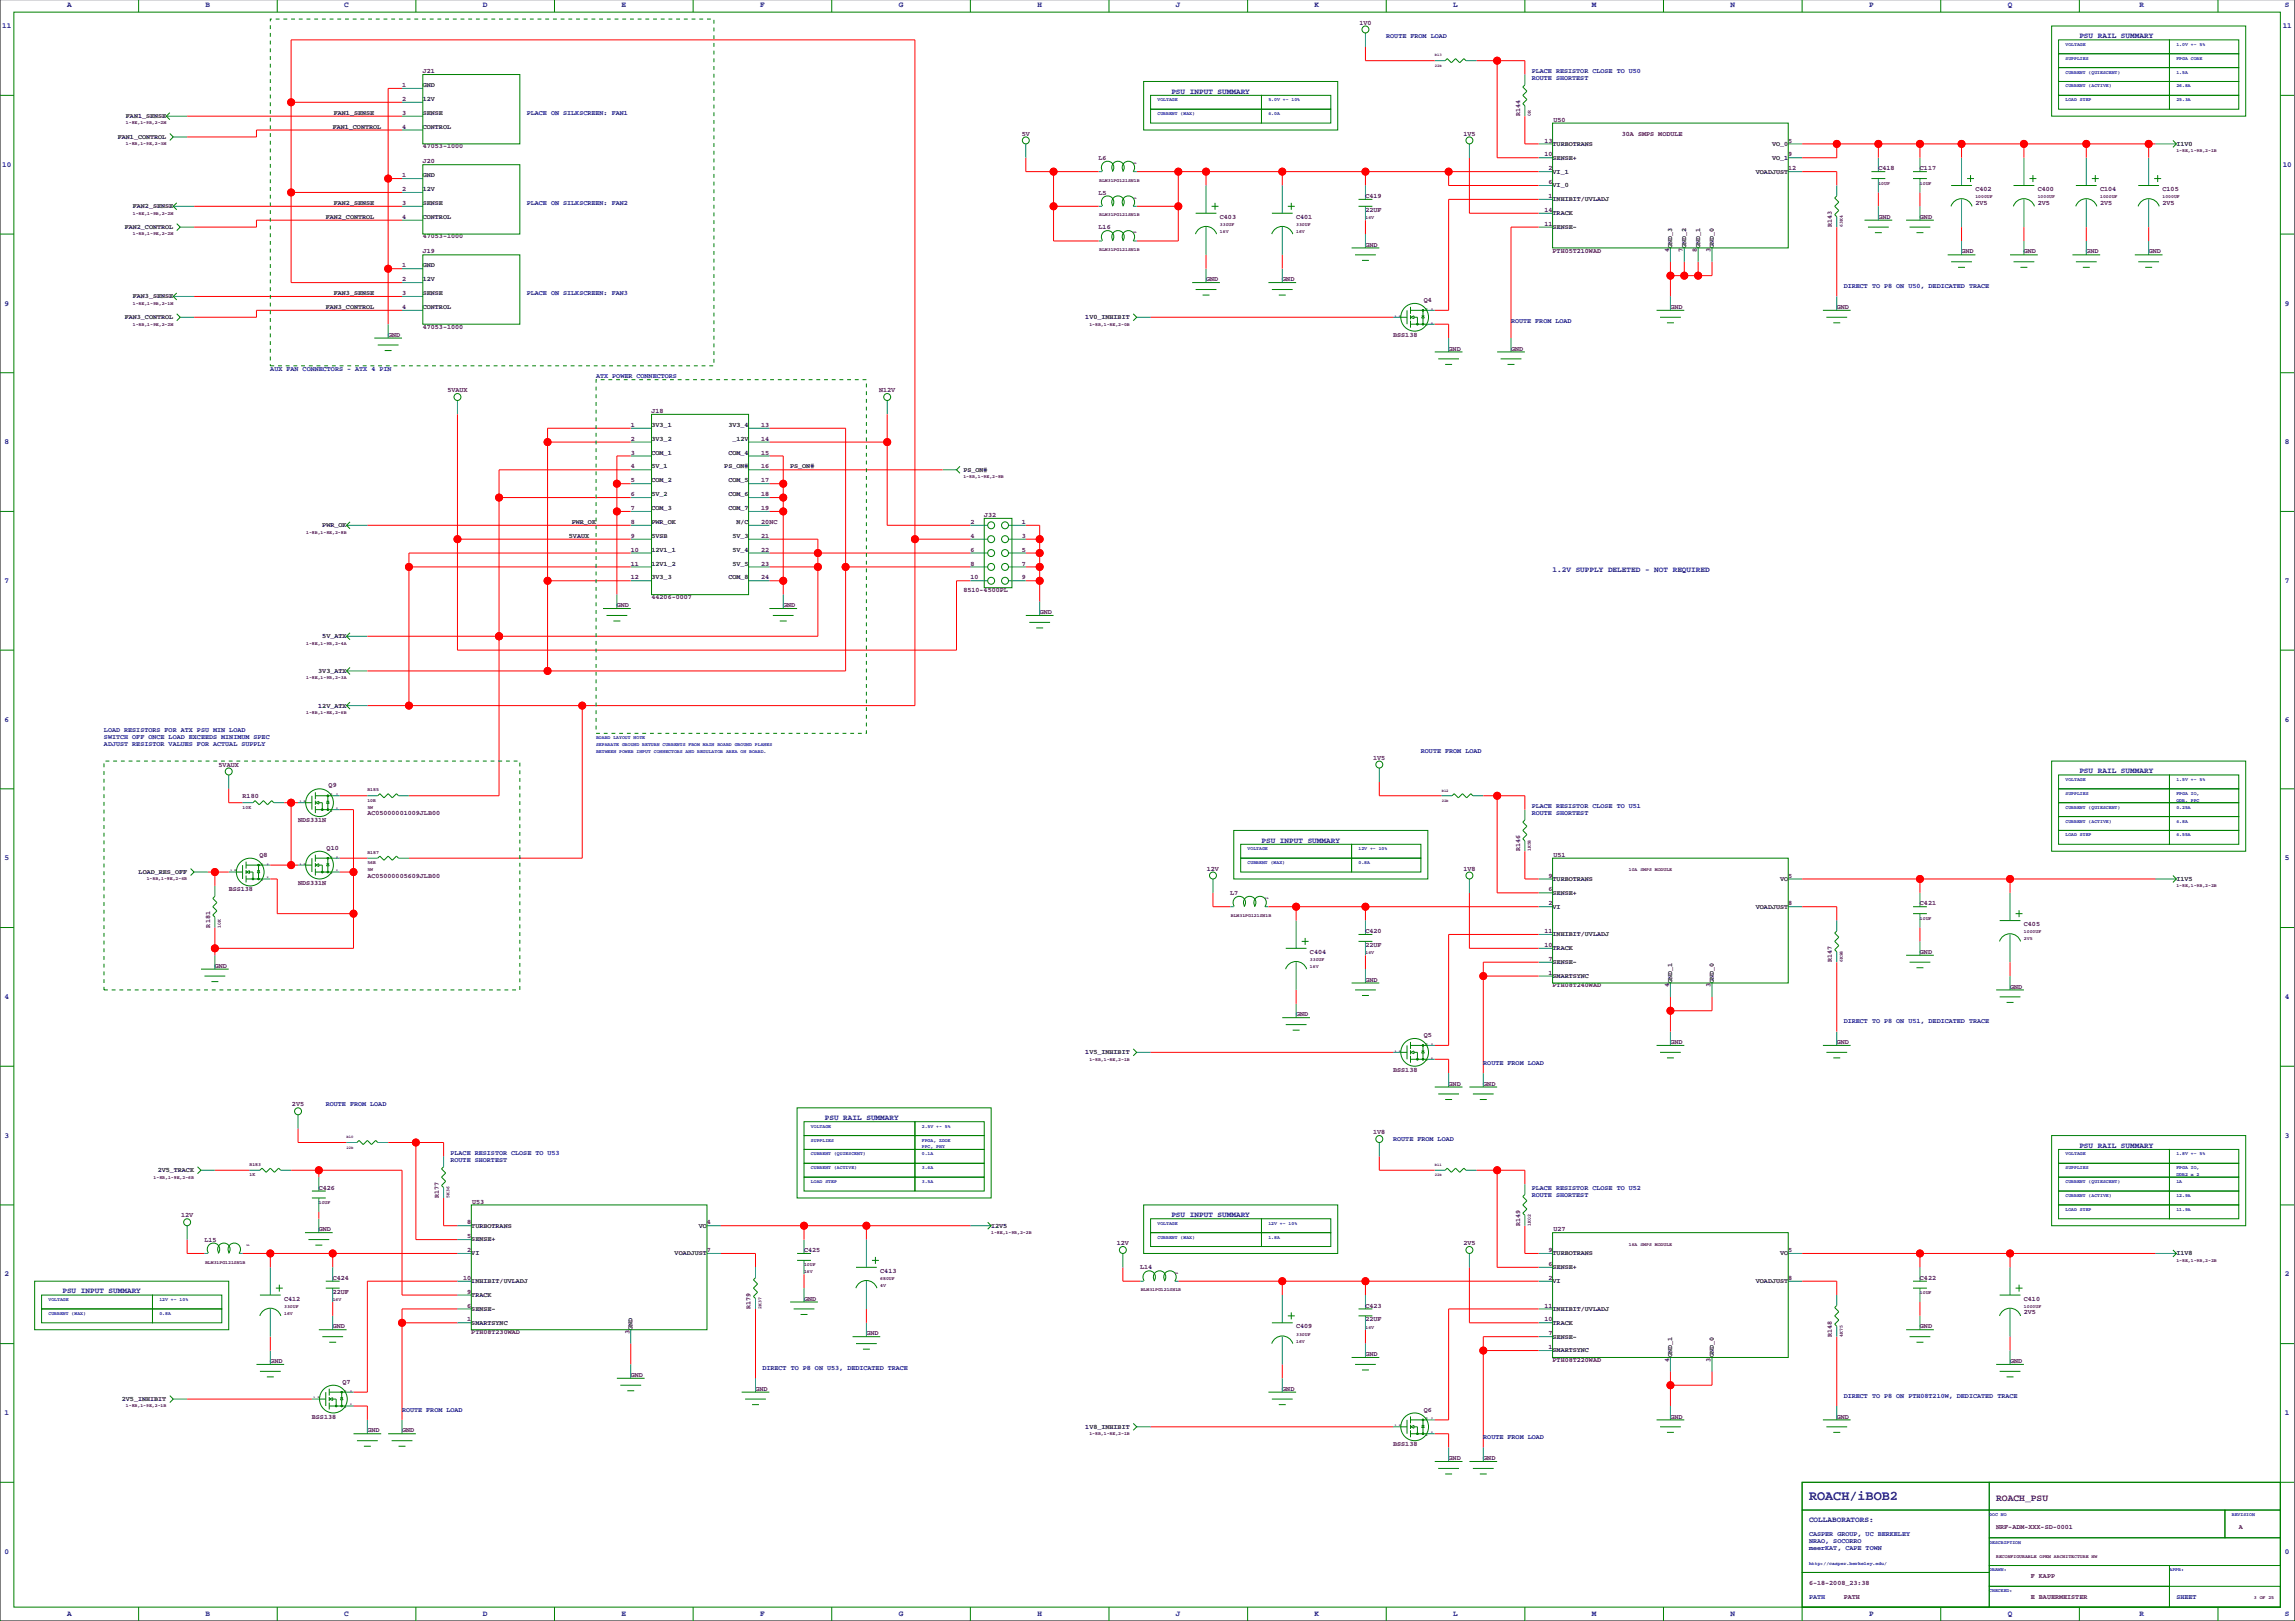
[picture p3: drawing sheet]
<svg xmlns="http://www.w3.org/2000/svg" width="841mm" height="594mm" viewBox="0 0 841 594" stroke-linecap="round" stroke-linejoin="round" font-family="sans-serif">
<defs><g id="words">
<text font-size="4.9" fill="#0000a0" x="662.9" y="549.5">ROACH/iBOB2</text>
<text font-size="3.5" fill="#400040" x="731.5" y="549.8">ROACH_PSU</text>
<g font-size="2.8" fill="#0000a0">
<text x="24.6" y="2.7">A</text>
<text x="75.4" y="2.7">B</text>
<text x="126.2" y="2.7">C</text>
<text x="177" y="2.7">D</text>
<text x="227.8" y="2.7">E</text>
<text x="278.6" y="2.7">F</text>
<text x="329.4" y="2.7">G</text>
<text x="380.2" y="2.7">H</text>
<text x="431" y="2.7">J</text>
<text x="481.8" y="2.7">K</text>
<text x="532.6" y="2.7">L</text>
<text x="583.4" y="2.7">M</text>
<text x="634.2" y="2.7">N</text>
<text x="685" y="2.7">P</text>
<text x="735.8" y="2.7">Q</text>
<text x="784" y="2.7">R</text>
<text x="837.4" y="2.7">S</text>
<text x=".8" y="10.3">11</text>
<text x="836.5" y="10.3">11</text>
<text x="762" y="14">PSU RAIL SUMMARY</text>
<text x="429.3" y="34.3">PSU INPUT SUMMARY</text>
<text x=".8" y="61.1">10</text>
<text x="836.5" y="61.1">10</text>
<text x="1.7" y="111.9">9</text>
<text x="837.4" y="111.9">9</text>
<text x="1.7" y="162.7">8</text>
<text x="837.4" y="162.7">8</text>
<text x="569" y="209.6">1.2V SUPPLY DELETED - NOT REQUIRED</text>
<text x="1.7" y="213.5">7</text>
<text x="837.4" y="213.5">7</text>
<text x="1.7" y="264.3">6</text>
<text x="837.4" y="264.3">6</text>
<text x="762" y="283.3">PSU RAIL SUMMARY</text>
<text x="462.3" y="308.7">PSU INPUT SUMMARY</text>
<text x="1.7" y="315.1">5</text>
<text x="837.4" y="315.1">5</text>
<text x="1.7" y="365.9">4</text>
<text x="837.4" y="365.9">4</text>
<text x="302.3" y="410.3">PSU RAIL SUMMARY</text>
<text x="1.7" y="416.7">3</text>
<text x="837.4" y="416.7">3</text>
<text x="762" y="420.4">PSU RAIL SUMMARY</text>
<text x="429.3" y="445.8">PSU INPUT SUMMARY</text>
<text x="1.7" y="467.5">2</text>
<text x="837.4" y="467.5">2</text>
<text x="22.9" y="473.8">PSU INPUT SUMMARY</text>
<text x="1.7" y="518.3">1</text>
<text x="837.4" y="518.3">1</text>
<text x="662.9" y="557.6">COLLABORATORS:</text>
<text x="1.7" y="569.1">0</text>
<text x="837.4" y="569.1">0</text>
<text x="24.6" y="592">A</text>
<text x="75.4" y="592">B</text>
<text x="126.2" y="592">C</text>
<text x="177" y="592">D</text>
<text x="227.8" y="592">E</text>
<text x="278.6" y="592">F</text>
<text x="329.4" y="592">G</text>
<text x="380.2" y="592">H</text>
<text x="431" y="592">J</text>
<text x="481.8" y="592">K</text>
<text x="532.6" y="592">L</text>
<text x="583.4" y="592">M</text>
<text x="634.2" y="592">N</text>
<text x="685" y="592">P</text>
<text x="735.8" y="592">Q</text>
<text x="784" y="592">R</text>
<text x="837.4" y="592">S</text>
</g>
<g font-size="2.5" fill="#400040">
<text x="498.2" y="9">1V0</text>
<text x="154.9" y="26.8">J21</text>
<text x="147.3" y="31.9">1</text>
<text x="147.3" y="37">2</text>
<text x="147.3" y="47.1">4</text>
<text x="147.3" y="42">3</text>
<text x="557" y="42.5" transform="rotate(-90 557 42.5)">R144</text>
<text x="569.3" y="44.6">U50</text>
<text x="374.4" y="49.7">5V</text>
<text x="536.3" y="49.7">1V5</text>
<text x="566" y="52.2">13</text>
<text x="594.4" y="49.7">30A SMPS MODULE</text>
<text x="655.3" y="52.2">5</text>
<text x="154.9" y="54.3">47053-1000</text>
<text x="154.9" y="59.8">J20</text>
<text x="402.6" y="58.6">L6</text>
<text x="566" y="57.3">10</text>
<text x="655.3" y="57.3">9</text>
<text x="147.3" y="64.9">1</text>
<text x="567.5" y="62.4">2</text>
<text x="655.3" y="62.4">12</text>
<text x="688.3" y="62.4">C418</text>
<text x="703.6" y="62.4">C117</text>
<text x="147.3" y="70">2</text>
<text x="402.6" y="71.3">L5</text>
<text x="567.5" y="67.4">6</text>
<text x="723.9" y="70">C402</text>
<text x="746.8" y="70">C400</text>
<text x="769.6" y="70">C104</text>
<text x="792.5" y="70">C105</text>
<text x="147.3" y="75.1">3</text>
<text x="500.4" y="77.6">22UF</text>
<text x="500.4" y="72.5">C419</text>
<text x="566" y="77.6">14</text>
<text x="567.5" y="72.5">1</text>
<text x="723.9" y="75.1">2V5</text>
<text x="746.8" y="75.1">2V5</text>
<text x="769.6" y="75.1">2V5</text>
<text x="792.5" y="75.1">2V5</text>
<text x="147.3" y="80.1">4</text>
<text x="402.6" y="84">L16</text>
<text x="447" y="80.1">C403</text>
<text x="475" y="80.1">C401</text>
<text x="566" y="82.7">11</text>
<text x="671.3" y="83.2" transform="rotate(-90 671.3 83.2)">R143</text>
<text x="688.3" y="80.1">GND</text>
<text x="703.6" y="80.1">GND</text>
<text x="154.9" y="87.3">47053-1000</text>
<text x="154.9" y="92.8">J19</text>
<text x="500.4" y="90.3">GND</text>
<text x="569" y="92.8">PTH05T210WAD</text>
<text x="611.6" y="92.3" transform="rotate(-90 611.6 92.3)">4</text>
<text x="616.7" y="92.3" transform="rotate(-90 616.7 92.3)">7</text>
<text x="621.8" y="92.3" transform="rotate(-90 621.8 92.3)">8</text>
<text x="626.9" y="92.3" transform="rotate(-90 626.9 92.3)">3</text>
<text x="718.8" y="92.8">GND</text>
<text x="741.7" y="92.8">GND</text>
<text x="764.5" y="92.8">GND</text>
<text x="787.4" y="92.8">GND</text>
<text x="147.3" y="97.9">1</text>
<text x="147.3" y="103">2</text>
<text x="442" y="103">GND</text>
<text x="469.9" y="103">GND</text>
<text x="147.3" y="113.2">4</text>
<text x="147.3" y="108.1">3</text>
<text x="521.8" y="110.6">Q4</text>
<text x="612.1" y="113.2">GND</text>
<text x="673.1" y="113.2">GND</text>
<text x="142.2" y="123.3">GND</text>
<text x="154.9" y="120.4">47053-1000</text>
<text x="510.5" y="123.3">BSS138</text>
<text x="530.9" y="128.4">GND</text>
<text x="553.7" y="128.4">GND</text>
<text x="163.9" y="143.6">5VAUX</text>
<text x="322.2" y="143.6">N12V</text>
<text x="238.8" y="151.3">J18</text>
<text x="231.1" y="156.3">1</text>
<text x="231.1" y="161.4">2</text>
<text x="279" y="156.3">13</text>
<text x="279" y="161.4">14</text>
<text x="231.1" y="166.5">3</text>
<text x="279" y="166.5">15</text>
<text x="231.1" y="171.6">4</text>
<text x="279" y="171.6">16</text>
<text x="231.1" y="176.7">5</text>
<text x="279" y="176.7">17</text>
<text x="231.1" y="181.7">6</text>
<text x="279" y="181.7">18</text>
<text x="231.1" y="186.8">7</text>
<text x="231.1" y="191.9">8</text>
<text x="279" y="186.8">19</text>
<text x="279" y="191.9">20NC</text>
<text x="355.6" y="191.9">2</text>
<text x="360.7" y="189.4">J32</text>
<text x="374.4" y="191.9">1</text>
<text x="231.1" y="197">9</text>
<text x="279" y="197">21</text>
<text x="355.6" y="197">4</text>
<text x="374.4" y="197">3</text>
<text x="231.1" y="202.1">10</text>
<text x="279" y="202.1">22</text>
<text x="355.6" y="202.1">6</text>
<text x="374.4" y="202.1">5</text>
<text x="231.1" y="207.1">11</text>
<text x="279" y="207.1">23</text>
<text x="355.6" y="207.1">8</text>
<text x="374.4" y="207.1">7</text>
<text x="231.1" y="212.2">12</text>
<text x="279" y="212.2">24</text>
<text x="355.6" y="212.2">10</text>
<text x="374.4" y="212.2">9</text>
<text x="238.8" y="219.4">44206-0007</text>
<text x="353.1" y="216.9">8510-4500PL</text>
<text x="226.1" y="222.4">GND</text>
<text x="287" y="222.4">GND</text>
<text x="381" y="224.9">GND</text>
<text x="80.1" y="280.8">5VAUX</text>
<text x="503.2" y="278.3">1V5</text>
<text x="88.9" y="292.2">R180</text>
<text x="120.4" y="288.4">Q9</text>
<text x="134.6" y="298.6">AC05000001009JLB00</text>
<text x="109.2" y="301.1">NDS331N</text>
<text x="119.7" y="311.3">Q10</text>
<text x="557" y="311.8" transform="rotate(-90 557 311.8)">R146</text>
<text x="95" y="313.8">Q8</text>
<text x="569.3" y="313.8">U51</text>
<text x="109.2" y="324">NDS331N</text>
<text x="134.6" y="321.4">AC05000005609JLB00</text>
<text x="442.3" y="318.9">12V</text>
<text x="536.3" y="318.9">1V8</text>
<text x="567.5" y="321.4">9</text>
<text x="655.3" y="321.4">5</text>
<text x="83.8" y="326.5">BSS138</text>
<text x="450.8" y="327.8">L7</text>
<text x="567.5" y="326.5">6</text>
<text x="567.5" y="331.6">2</text>
<text x="655.3" y="331.6">8</text>
<text x="703.6" y="331.6">C421</text>
<text x="77" y="339.7" transform="rotate(-90 77 339.7)">R181</text>
<text x="500.4" y="341.8">C420</text>
<text x="566" y="341.8">11</text>
<text x="741.7" y="339.2">C405</text>
<text x="500.4" y="346.8">22UF</text>
<text x="566" y="346.8">10</text>
<text x="480.1" y="349.4">C404</text>
<text x="567.5" y="351.9">7</text>
<text x="671.3" y="352.4" transform="rotate(-90 671.3 352.4)">R147</text>
<text x="703.6" y="349.4">GND</text>
<text x="78.7" y="354.5">GND</text>
<text x="500.4" y="359.5">GND</text>
<text x="567.5" y="357">1</text>
<text x="569" y="361.7">PTH08T240WAD</text>
<text x="611.6" y="361.5" transform="rotate(-90 611.6 361.5)">4</text>
<text x="626.9" y="361.5" transform="rotate(-90 626.9 361.5)">3</text>
<text x="736.6" y="362.1">GND</text>
<text x="475" y="372.2">GND</text>
<text x="521.8" y="379.9">Q5</text>
<text x="612.1" y="382.4">GND</text>
<text x="673.1" y="382.4">GND</text>
<text x="510.5" y="392.6">BSS138</text>
<text x="530.9" y="397.6">GND</text>
<text x="543.6" y="397.6">GND</text>
<text x="107" y="405.3">2V5</text>
<text x="503.2" y="415.4">1V8</text>
<text x="116.8" y="435.7">C426</text>
<text x="160.8" y="438.8" transform="rotate(-90 160.8 438.8)">R177</text>
<text x="173" y="440.8">U53</text>
<text x="66.4" y="445.9">12V</text>
<text x="171.2" y="448.4">8</text>
<text x="259.1" y="448.4">4</text>
<text x="557" y="448.9" transform="rotate(-90 557 448.9)">R149</text>
<text x="74.9" y="454.8">L15</text>
<text x="116.8" y="451">GND</text>
<text x="171.2" y="453.5">5</text>
<text x="569.3" y="451">U27</text>
<text x="171.2" y="458.6">2</text>
<text x="259.1" y="458.6">7</text>
<text x="294.6" y="458.6">C425</text>
<text x="409.3" y="456.1">12V</text>
<text x="536.3" y="456.1">2V5</text>
<text x="567.5" y="458.6">9</text>
<text x="655.3" y="458.6">5</text>
<text x="322.6" y="466.2">C413</text>
<text x="417.8" y="465">L14</text>
<text x="567.5" y="463.7">6</text>
<text x="121.9" y="468.8">C424</text>
<text x="121.9" y="473.8">22UF</text>
<text x="169.8" y="468.8">10</text>
<text x="171.2" y="473.8">9</text>
<text x="567.5" y="468.8">2</text>
<text x="655.3" y="468.8">8</text>
<text x="703.6" y="468.8">C422</text>
<text x="104.1" y="476.4">C412</text>
<text x="171.2" y="478.9">6</text>
<text x="275.1" y="479.4" transform="rotate(-90 275.1 479.4)">R179</text>
<text x="294.6" y="476.4">GND</text>
<text x="500.4" y="478.9">C423</text>
<text x="566" y="478.9">11</text>
<text x="741.7" y="476.4">C410</text>
<text x="171.2" y="484">1</text>
<text x="500.4" y="484">22UF</text>
<text x="566" y="484">10</text>
<text x="741.7" y="481.5">2V5</text>
<text x="121.9" y="486.5">GND</text>
<text x="172.7" y="488.7">PTH08T230WAD</text>
<text x="230.6" y="488.5" transform="rotate(-90 230.6 488.5)">3</text>
<text x="317.5" y="489.1">GND</text>
<text x="475" y="486.5">C409</text>
<text x="567.5" y="489.1">7</text>
<text x="671.3" y="489.6" transform="rotate(-90 671.3 489.6)">R148</text>
<text x="703.6" y="486.5">GND</text>
<text x="500.4" y="496.7">GND</text>
<text x="567.5" y="494.2">1</text>
<text x="99.1" y="499.2">GND</text>
<text x="569" y="498.8">PTH08T220WAD</text>
<text x="611.6" y="498.7" transform="rotate(-90 611.6 498.7)">4</text>
<text x="626.9" y="498.7" transform="rotate(-90 626.9 498.7)">3</text>
<text x="736.6" y="499.2">GND</text>
<text x="125.5" y="506.9">Q7</text>
<text x="231.1" y="504.3">GND</text>
<text x="276.9" y="509.4">GND</text>
<text x="469.9" y="509.4">GND</text>
<text x="114.3" y="519.6">BSS138</text>
<text x="521.8" y="517">Q6</text>
<text x="612.1" y="519.6">GND</text>
<text x="673.1" y="519.6">GND</text>
<text x="134.6" y="524.6">GND</text>
<text x="147.3" y="524.6">GND</text>
<text x="510.5" y="529.7">BSS138</text>
<text x="530.9" y="534.8">GND</text>
<text x="543.6" y="534.8">GND</text>
<text x="731.5" y="560.2">NRF-ADM-XXX-SD-0001</text>
<text x="820.4" y="560.2">A</text>
<text x="662.9" y="580.5">6-18-2008_23:38</text>
<text x="744.2" y="578">F KAPP</text>
<text x="675.6" y="585.6">PATH</text>
<text x="744.2" y="585.6">E BAUERMEISTER</text>
</g>
<g font-size="2.5" fill="#0000a0">
<text x="508" y="14.1">ROUTE FROM LOAD</text>
<text x="561.3" y="29.3">ROUTE SHORTEST</text>
<text x="561.3" y="26.8">PLACE RESISTOR CLOSE TO U50</text>
<text x="193" y="42">PLACE ON SILKSCREEN: FAN1</text>
<text x="193" y="75.1">PLACE ON SILKSCREEN: FAN2</text>
<text x="675.6" y="105.5">DIRECT TO P8 ON U50, DEDICATED TRACE</text>
<text x="193" y="108.1">PLACE ON SILKSCREEN: FAN3</text>
<text x="553.7" y="118.2">ROUTE FROM LOAD</text>
<text x="99.1" y="136">AUX FAN CONNECTORS - ATX 4 PIN</text>
<text x="218.4" y="138.6">ATX POWER CONNECTORS</text>
<text x="38.1" y="268.1">LOAD RESISTORS FOR ATX PSU MIN LOAD</text>
<text x="38.1" y="270.6">SWITCH OFF ONCE LOAD EXCEEDS MINIMUM SPEC</text>
<text x="38.1" y="273.2">ADJUST RESISTOR VALUES FOR ACTUAL SUPPLY</text>
<text x="520.7" y="275.7">ROUTE FROM LOAD</text>
<text x="561.3" y="298.6">ROUTE SHORTEST</text>
<text x="561.3" y="296">PLACE RESISTOR CLOSE TO U51</text>
<text x="675.6" y="374.8">DIRECT TO P8 ON U51, DEDICATED TRACE</text>
<text x="543.6" y="390">ROUTE FROM LOAD</text>
<text x="119.4" y="405.3">ROUTE FROM LOAD</text>
<text x="510.5" y="418">ROUTE FROM LOAD</text>
<text x="165.1" y="425.6">ROUTE SHORTEST</text>
<text x="165.1" y="423">PLACE RESISTOR CLOSE TO U53</text>
<text x="561.3" y="435.7">PLACE RESISTOR CLOSE TO U52</text>
<text x="561.3" y="438.3">ROUTE SHORTEST</text>
<text x="279.4" y="501.8">DIRECT TO P8 ON U53, DEDICATED TRACE</text>
<text x="675.6" y="511.9">DIRECT TO P8 ON PTH08T210W, DEDICATED TRACE</text>
<text x="147.3" y="517">ROUTE FROM LOAD</text>
<text x="543.6" y="527.2">ROUTE FROM LOAD</text>
<text x="662.9" y="562.7">CASPER GROUP, UC BERKELEY</text>
<text x="662.9" y="565.3">NRAO, SOCORRO</text>
<text x="662.9" y="567.8">meerKAT, CAPE TOWN</text>
<text x="662.9" y="585.6">PATH</text>
<text x="797.6" y="585.6">SHEET</text>
</g>
<g font-size="2.5">
<text x="154.9" y="31.9">GND</text>
<text x="154.9" y="37">12V</text>
<text x="46.1" y="43.2">FAN1_SENSE</text>
<text x="121.9" y="47.1">FAN1_CONTROL</text>
<text x="122.3" y="42">FAN1_SENSE</text>
<text x="154.9" y="47.1">CONTROL</text>
<text x="154.9" y="42">SENSE</text>
<text x="43.2" y="50.9">FAN1_CONTROL</text>
<text x="569" y="53.4">TURBOTRANS</text>
<text x="649.4" y="53.4">VO_0</text>
<text x="797.6" y="53.4">I1V0</text>
<text x="569" y="58.5">SENSE+</text>
<text x="649.4" y="58.5">VO_1</text>
<text x="154.9" y="64.9">GND</text>
<text x="569" y="63.6">VI_1</text>
<text x="643.5" y="63.6">VOADJUST</text>
<text x="154.9" y="70">12V</text>
<text x="569" y="68.6">VI_0</text>
<text x="48.7" y="76.3">FAN2_SENSE</text>
<text x="122.3" y="75.1">FAN2_SENSE</text>
<text x="154.9" y="75.1">SENSE</text>
<text x="569" y="73.7">INHIBIT/UVLADJ</text>
<text x="45.7" y="83.9">FAN2_CONTROL</text>
<text x="119.4" y="80.1">FAN2_CONTROL</text>
<text x="154.9" y="80.1">CONTROL</text>
<text x="569" y="83.9">SENSE-</text>
<text x="569" y="78.8">TRACK</text>
<text x="612.8" y="90.8" transform="rotate(-90 612.8 90.8)">GND_3</text>
<text x="617.9" y="90.8" transform="rotate(-90 617.9 90.8)">GND_2</text>
<text x="623" y="90.8" transform="rotate(-90 623 90.8)">GND_1</text>
<text x="628.1" y="90.8" transform="rotate(-90 628.1 90.8)">GND_0</text>
<text x="154.9" y="97.9">GND</text>
<text x="154.9" y="103">12V</text>
<text x="48.7" y="109.3">FAN3_SENSE</text>
<text x="119.4" y="113.2">FAN3_CONTROL</text>
<text x="122.3" y="108.1">FAN3_SENSE</text>
<text x="154.9" y="113.2">CONTROL</text>
<text x="154.9" y="108.1">SENSE</text>
<text x="45.7" y="116.9">FAN3_CONTROL</text>
<text x="397.7" y="116.9">1V0_INHIBIT</text>
<text x="238.8" y="156.3">3V3_1</text>
<text x="238.8" y="161.4">3V3_2</text>
<text x="266.9" y="156.3">3V3_4</text>
<text x="268.4" y="161.4">_12V</text>
<text x="238.8" y="166.5">COM_1</text>
<text x="266.9" y="166.5">COM_4</text>
<text x="238.8" y="171.6">5V_1</text>
<text x="265.4" y="171.6">PS_ON#</text>
<text x="289.6" y="171.6">PS_ON#</text>
<text x="353.1" y="172.8">PS_ON#</text>
<text x="238.8" y="176.7">COM_2</text>
<text x="266.9" y="176.7">COM_5</text>
<text x="238.8" y="181.7">5V_2</text>
<text x="266.9" y="181.7">COM_6</text>
<text x="209.5" y="191.9">PWR_OK</text>
<text x="238.8" y="186.8">COM_3</text>
<text x="238.8" y="191.9">PWR_OK</text>
<text x="266.9" y="186.8">COM_7</text>
<text x="269.9" y="191.9">N/C</text>
<text x="118.1" y="193.1">PWR_OK</text>
<text x="208.5" y="197">5VAUX</text>
<text x="238.8" y="197">5VSB</text>
<text x="268.4" y="197">5V_3</text>
<text x="238.8" y="202.1">12V1_1</text>
<text x="268.4" y="202.1">5V_4</text>
<text x="238.8" y="207.1">12V1_2</text>
<text x="268.4" y="207.1">5V_5</text>
<text x="238.8" y="212.2">3V3_3</text>
<text x="266.9" y="212.2">COM_8</text>
<text x="118.1" y="233.7">5V_ATX</text>
<text x="116.6" y="246.4">3V3_ATX</text>
<text x="116.6" y="259.1">12V_ATX</text>
<text x="50.8" y="320.1">LOAD_RES_OFF</text>
<text x="569" y="322.6">TURBOTRANS</text>
<text x="652.4" y="322.6">VO</text>
<text x="797.6" y="322.6">I1V5</text>
<text x="569" y="327.7">SENSE+</text>
<text x="569" y="332.8">VI</text>
<text x="643.5" y="332.8">VOADJUST</text>
<text x="569" y="343">INHIBIT/UVLADJ</text>
<text x="569" y="348">TRACK</text>
<text x="569" y="353.1">SENSE-</text>
<text x="569" y="358.2">SMARTSYNC</text>
<text x="612.8" y="360" transform="rotate(-90 612.8 360)">GND_1</text>
<text x="628.1" y="360" transform="rotate(-90 628.1 360)">GND_0</text>
<text x="397.7" y="386.1">1V5_INHIBIT</text>
<text x="57.8" y="429.3">2V5_TRACK</text>
<text x="172.7" y="449.6">TURBOTRANS</text>
<text x="256.1" y="449.6">VO</text>
<text x="363.2" y="449.6">I2V5</text>
<text x="172.7" y="454.7">SENSE+</text>
<text x="172.7" y="459.8">VI</text>
<text x="247.2" y="459.8">VOADJUST</text>
<text x="569" y="459.8">TURBOTRANS</text>
<text x="652.4" y="459.8">VO</text>
<text x="797.6" y="459.8">I1V8</text>
<text x="569" y="464.9">SENSE+</text>
<text x="172.7" y="470">INHIBIT/UVLADJ</text>
<text x="569" y="470">VI</text>
<text x="643.5" y="470">VOADJUST</text>
<text x="172.7" y="475">TRACK</text>
<text x="172.7" y="485.2">SMARTSYNC</text>
<text x="172.7" y="480.1">SENSE-</text>
<text x="569" y="485.2">TRACK</text>
<text x="569" y="480.1">INHIBIT/UVLADJ</text>
<text x="231.8" y="487" transform="rotate(-90 231.8 487)">GND</text>
<text x="569" y="490.3">SENSE-</text>
<text x="569" y="495.4">SMARTSYNC</text>
<text x="612.8" y="497.2" transform="rotate(-90 612.8 497.2)">GND_1</text>
<text x="628.1" y="497.2" transform="rotate(-90 628.1 497.2)">GND_0</text>
<text x="44.7" y="513.1">2V5_INHIBIT</text>
<text x="397.7" y="523.3">1V8_INHIBIT</text>
</g>
<g font-size="1.8" fill="#0000a0">
<text x="756.9" y="16.8">VOLTAGE</text>
<text x="797.6" y="16.8">1.0V +- 5%</text>
<text x="756.9" y="21.9">SUPPLIES</text>
<text x="797.6" y="21.9">FPGA CORE</text>
<text x="756.9" y="26.9">CURRENT (QUIESCENT)</text>
<text x="797.6" y="26.9">1.5A</text>
<text x="756.9" y="32">CURRENT (ACTIVE)</text>
<text x="797.6" y="32">26.8A</text>
<text x="424.2" y="37.1">VOLTAGE</text>
<text x="464.8" y="37.1">5.0V +- 10%</text>
<text x="756.9" y="37.1">LOAD STEP</text>
<text x="797.6" y="37.1">25.3A</text>
<text x="424.2" y="42.2">CURRENT (MAX)</text>
<text x="464.8" y="42.2">6.0A</text>
<text x="218.4" y="270.8">BOARD LAYOUT NOTE</text>
<text x="218.4" y="273.3">SEPARATE GROUND RETURN CURRENTS FROM MAIN BOARD GROUND PLANES</text>
<text x="218.4" y="275.9">BETWEEN POWER INPUT CONNECTORS AND REGULATOR AREA ON BOARD.</text>
<text x="756.9" y="286">VOLTAGE</text>
<text x="797.6" y="286">1.5V +- 5%</text>
<text x="756.9" y="291.1">SUPPLIES</text>
<text x="797.6" y="291.1">FPGA IO,</text>
<text x="797.6" y="293.6">QDR, PPC</text>
<text x="756.9" y="296.2">CURRENT (QUIESCENT)</text>
<text x="797.6" y="296.2">0.25A</text>
<text x="756.9" y="301.3">CURRENT (ACTIVE)</text>
<text x="797.6" y="301.3">6.8A</text>
<text x="457.2" y="311.4">VOLTAGE</text>
<text x="497.8" y="311.4">12V +- 10%</text>
<text x="756.9" y="306.3">LOAD STEP</text>
<text x="797.6" y="306.3">6.55A</text>
<text x="457.2" y="316.5">CURRENT (MAX)</text>
<text x="497.8" y="316.5">0.8A</text>
<text x="297.2" y="413">VOLTAGE</text>
<text x="337.8" y="413">2.5V +- 5%</text>
<text x="297.2" y="418.1">SUPPLIES</text>
<text x="337.8" y="418.1">FPGA, ZDOK</text>
<text x="297.2" y="423.2">CURRENT (QUIESCENT)</text>
<text x="337.8" y="420.6">PPC, PHY</text>
<text x="337.8" y="423.2">0.1A</text>
<text x="756.9" y="423.2">VOLTAGE</text>
<text x="797.6" y="423.2">1.8V +- 5%</text>
<text x="297.2" y="428.3">CURRENT (ACTIVE)</text>
<text x="337.8" y="428.3">3.6A</text>
<text x="756.9" y="428.3">SUPPLIES</text>
<text x="797.6" y="428.3">FPGA IO,</text>
<text x="797.6" y="430.8">DDR2 x 2</text>
<text x="297.2" y="433.3">LOAD STEP</text>
<text x="337.8" y="433.3">3.5A</text>
<text x="756.9" y="433.3">CURRENT (QUIESCENT)</text>
<text x="797.6" y="433.3">1A</text>
<text x="756.9" y="443.5">LOAD STEP</text>
<text x="756.9" y="438.4">CURRENT (ACTIVE)</text>
<text x="797.6" y="438.4">12.9A</text>
<text x="797.6" y="443.5">11.9A</text>
<text x="424.2" y="448.6">VOLTAGE</text>
<text x="464.8" y="448.6">12V +- 10%</text>
<text x="424.2" y="453.7">CURRENT (MAX)</text>
<text x="464.8" y="453.7">1.8A</text>
<text x="17.8" y="476.5">VOLTAGE</text>
<text x="58.4" y="476.5">12V +- 10%</text>
<text x="17.8" y="481.6">CURRENT (MAX)</text>
<text x="58.4" y="481.6">0.8A</text>
<text x="729" y="555.3">DOC NO</text>
<text x="817.9" y="555.3">REVISION</text>
<text x="729" y="565.4">DESCRIPTION</text>
<text x="662.9" y="573">http://casper.berkeley.edu/</text>
<text x="729" y="575.6">DRAWN:</text>
<text x="795" y="575.6">APPR:</text>
<text x="729" y="583.2">CHECKED:</text>
</g>
<g font-size="1.8" fill="#400040">
<text x="46.1" y="45.6">1-8E,1-9B,2-2M</text>
<text x="561" y="42.5" transform="rotate(-90 561 42.5)">0R</text>
<text x="46.1" y="53.2">1-8B,1-9E,2-3M</text>
<text x="797.6" y="55.7">1-8E,1-9B,2-1B</text>
<text x="402.8" y="66.6">BLM31PG121SN1B</text>
<text x="688.3" y="67.6">10UF</text>
<text x="703.6" y="67.6">10UF</text>
<text x="723.9" y="72.7">1000UF</text>
<text x="746.8" y="72.7">1000UF</text>
<text x="769.6" y="72.7">1000UF</text>
<text x="792.5" y="72.7">1000UF</text>
<text x="48.7" y="78.6">1-8E,1-9B,2-2M</text>
<text x="402.8" y="79.3">BLM31PG121SN1B</text>
<text x="447" y="82.8">330UF</text>
<text x="475" y="82.8">330UF</text>
<text x="500.4" y="80.3">16V</text>
<text x="675.3" y="83.2" transform="rotate(-90 675.3 83.2)">63K4</text>
<text x="48.7" y="86.2">1-8B,1-9E,2-2M</text>
<text x="447" y="85.4">16V</text>
<text x="475" y="85.4">16V</text>
<text x="402.8" y="92">BLM31PG121SN1B</text>
<text x="48.7" y="111.6">1-8E,1-9B,2-1M</text>
<text x="48.7" y="119.2">1-8B,1-9E,2-2M</text>
<text x="399.2" y="119.2">1-8B,1-8E,2-0B</text>
<text x="353.1" y="175.1">1-8B,1-9E,2-8B</text>
<text x="112.2" y="195.4">1-8B,1-8E,2-8B</text>
<text x="112.2" y="236.1">1-8E,1-9B,2-4A</text>
<text x="112.2" y="248.8">1-8E,1-9B,2-3A</text>
<text x="112.2" y="261.5">1-8B,1-8E,2-6B</text>
<text x="134.6" y="289.8">R185</text>
<text x="134.6" y="293.6">10R</text>
<text x="88.9" y="296.2">10K</text>
<text x="134.6" y="296.2">5W</text>
<text x="561" y="311.8" transform="rotate(-90 561 311.8)">1K58</text>
<text x="134.6" y="316.5">56R</text>
<text x="134.6" y="312.7">R187</text>
<text x="53.8" y="322.4">1-8B,1-9E,2-6B</text>
<text x="134.6" y="319">5W</text>
<text x="596.9" y="319">10A SMPS MODULE</text>
<text x="797.6" y="325">1-8E,1-9B,2-2B</text>
<text x="451.1" y="335.8">BLM31PG121SN1B</text>
<text x="80.9" y="339.7" transform="rotate(-90 80.9 339.7)">10K</text>
<text x="703.6" y="336.8">10UF</text>
<text x="741.7" y="341.9">1000UF</text>
<text x="741.7" y="344.4">2V5</text>
<text x="480.1" y="352.1">330UF</text>
<text x="500.4" y="349.5">16V</text>
<text x="675.3" y="352.4" transform="rotate(-90 675.3 352.4)">6K98</text>
<text x="480.1" y="354.6">16V</text>
<text x="399.2" y="388.5">1-8B,1-8E,2-1B</text>
<text x="56.3" y="431.7">1-8B,1-9E,2-6B</text>
<text x="91.4" y="430.8">1K</text>
<text x="91.4" y="427">R183</text>
<text x="116.8" y="441">10UF</text>
<text x="164.7" y="438.8" transform="rotate(-90 164.7 438.8)">5K36</text>
<text x="561" y="448.9" transform="rotate(-90 561 448.9)">1K02</text>
<text x="363.2" y="452">1-8E,1-9B,2-2B</text>
<text x="596.9" y="456.2">16A SMPS MODULE</text>
<text x="75.1" y="462.8">BLM31PG121SN1B</text>
<text x="294.6" y="466.4">16V</text>
<text x="294.6" y="463.8">10UF</text>
<text x="797.6" y="462.1">1-8E,1-9B,2-2B</text>
<text x="322.6" y="468.9">680UF</text>
<text x="322.6" y="471.4">4V</text>
<text x="418" y="473">BLM31PG121SN1B</text>
<text x="703.6" y="474">10UF</text>
<text x="104.1" y="479.1">330UF</text>
<text x="121.9" y="476.5">16V</text>
<text x="279" y="479.4" transform="rotate(-90 279 479.4)">2K37</text>
<text x="741.7" y="479.1">1000UF</text>
<text x="104.1" y="481.6">16V</text>
<text x="475" y="491.8">16V</text>
<text x="475" y="489.2">330UF</text>
<text x="500.4" y="486.7">16V</text>
<text x="675.3" y="489.6" transform="rotate(-90 675.3 489.6)">4K75</text>
<text x="46.1" y="515.5">1-8B,1-9E,2-1B</text>
<text x="399.2" y="525.6">1-8B,1-8E,2-1B</text>
<text x="731.5" y="570.5">RECONFIGURABLE OPEN ARCHITECTURE HW</text>
<text x="826" y="585.7">3 OF 25</text>
</g>
<g font-size="1.4" fill="#400040">
<text x="525.8" y="20.7">R13</text>
<text x="525.8" y="24.5">22R</text>
<text x="528.3" y="293.7">22R</text>
<text x="528.3" y="289.9">R12</text>
<text x="127" y="416.9">R10</text>
<text x="127" y="420.7">22R</text>
<text x="525.8" y="430.9">22R</text>
<text x="525.8" y="427.1">R11</text>
</g>
<g font-size="1.1" fill="#400040">
<text x="415.3" y="60.1">3A</text>
<text x="415.3" y="72.8">3A</text>
<text x="415.3" y="85.5">3A</text>
<text x="524.5" y="113.4">3</text>
<text x="511.2" y="116">1</text>
<text x="524.5" y="118.5">2</text>
<text x="109.9" y="293.8">1</text>
<text x="123.2" y="291.2">3</text>
<text x="123.2" y="296.3">2</text>
<text x="97.8" y="316.6">3</text>
<text x="109.9" y="316.6">1</text>
<text x="123.2" y="314.1">3</text>
<text x="84.5" y="319.2">1</text>
<text x="97.8" y="321.7">2</text>
<text x="123.2" y="319.2">2</text>
<text x="463.5" y="329.3">3A</text>
<text x="524.5" y="382.7">3</text>
<text x="511.2" y="385.2">1</text>
<text x="524.5" y="387.8">2</text>
<text x="90.2" y="456.3">3A</text>
<text x="430.5" y="466.5">3A</text>
<text x="128.3" y="509.7">3</text>
<text x="114.9" y="512.2">1</text>
<text x="128.3" y="514.8">2</text>
<text x="524.5" y="519.8">3</text>
<text x="511.2" y="522.4">1</text>
<text x="524.5" y="524.9">2</text>
</g>
<g font-size="1.1">
<text x="522.5" y="113.4">D</text>
<text x="512.7" y="116">G</text>
<text x="522.5" y="119.4">S</text>
<text x="111.4" y="293.8">G</text>
<text x="121.2" y="291.2">D</text>
<text x="121.2" y="297.2">S</text>
<text x="95.8" y="316.6">D</text>
<text x="111.4" y="316.6">G</text>
<text x="121.2" y="314.1">D</text>
<text x="86" y="319.2">G</text>
<text x="95.8" y="322.6">S</text>
<text x="121.2" y="320.1">S</text>
<text x="522.5" y="382.7">D</text>
<text x="512.7" y="385.2">G</text>
<text x="522.5" y="388.7">S</text>
<text x="126.2" y="509.7">D</text>
<text x="116.5" y="512.2">G</text>
<text x="126.2" y="515.7">S</text>
<text x="522.5" y="519.8">D</text>
<text x="512.7" y="522.4">G</text>
<text x="522.5" y="525.8">S</text>
</g>
</g></defs>
<path d="M0 -.1v593.8h841v-593.7" fill="none" stroke="#000" stroke-width=".37"/>
<g fill="none" stroke="#f00" stroke-width=".37">
<path d="M500.4 17.1v5.1h25.4M106.7 37.5h40.6M147.3 32.4h-5.1v86.3M541 22.2h17.8v5.1M548.6 22.2v35.6h15.3M68.6 42.5h78.7M147.3 47.6h-53.3v2.6h-25.4M375.9 57.8v5.1h26.7M538.5 57.8v20.3h25.4M558.8 42.5v10.2h5.1M660.4 52.7h129.5M673.1 52.7v5.1h-12.7"/>
<path d="M688.3 52.7v5.1M703.6 52.7v5.1M718.8 52.7v5.1M741.7 52.7v5.1M764.5 52.7v5.1M787.4 52.7v5.1M71.1 75.6h76.2M106.7 70.5h40.6M142.2 65.4h5.1M386.1 62.9v25.4h16.5M386.1 75.6h16.5M416.6 62.9h147.3"/>
<path d="M416.6 75.6h15.2M431.8 62.9v25.4h-15.2M442 62.9v5M469.9 62.9v5M500.4 62.9v5M530.9 62.9v5h33M563.9 73h-33v40.7h-5.1M660.4 62.9h12.7v5M688.3 70.5v5.1M703.6 70.5v5.1M142.2 98.4h5.1M147.3 80.6h-53.3v2.6h-22.9"/>
<path d="M442 93.3v5.1M469.9 93.3v5.1M500.4 80.6v5.1M563.9 83.2h-10.2v40.6M612.1 95.9v12.7M617.2 95.9v5.1M622.3 95.9v5.1M627.4 95.9v5.1h-15.3M673.1 83.2v25.4M718.8 83.2v5.1M741.7 83.2v5.1M764.5 83.2v5.1"/>
<path d="M787.4 83.2v5.1M71.1 108.6h76.2M147.3 103.5h-40.6v-88.9h228.6v243.8h-200.7M147.3 113.7h-53.3v2.5h-22.9M421.6 116.2h88.9M525.8 118.7h5.1v5.1M167.6 151.8v86.3h182.9v-25.4h5.1M231.1 156.8h-30.4v88.9M281.9 156.8h28v88.9h-175.3M325.1 151.8v40.6h30.5M200.7 161.9h30.4M226.1 177.2h5"/>
<path d="M231.1 167h-5v50.8M231.1 172.1h-48.2v119.4h-33M281.9 177.2h5.1M281.9 167h5.1v50.8M281.9 172.1h63.5M281.9 161.9h43.2M134.6 192.4h96.5M167.6 197.5h63.5M182.9 182.2h48.2M226.1 187.3h5M281.9 187.3h5.1M281.9 197.5h17.8v35.5h-165.1"/>
<path d="M281.9 182.2h5.1M335.3 197.5h20.3M375.9 192.4h5.1v27.9M375.9 197.5h5.1M149.9 207.6h81.2M200.7 212.7h30.4M231.1 202.6h-81.2v55.8M281.9 202.6h73.7M281.9 207.6h17.8M281.9 212.7h5.1M309.9 207.6h45.7M375.9 202.6h5.1"/>
<path d="M375.9 207.6h5.1M375.9 212.7h5.1M182.9 233h.1M213.4 258.4v55.9h-63.5M83.8 288.9v5.1h5.1M104.1 294h5.1M106.7 294v22.9M124.5 291.5h10.1M124.5 296.5h5v50.8h-50.8M505.5 286.4v5.1h22.8M543.6 291.5h15.2v5M548.6 291.5v35.5h15.3"/>
<path d="M76.2 319.4h7.6M78.7 319.4v5.1M99.1 316.9h10.1M124.5 314.3h10.1M124.5 319.4h5M558.8 311.8v10.1h5.1M78.7 339.7v10.2M99.1 321.9h2.5v12.7h27.9M444.5 327v5.1h6.3M464.8 332.1h99.1M475 332.1v5.1M500.4 332.1v5.1"/>
<path d="M538.5 327v20.3h25.4M660.4 321.9h129.5M660.4 332.1h12.7v5.1M703.6 321.9v5.1M703.6 339.7v5.1M736.6 321.9v5.1M500.4 349.9v5.1M543.6 357.5h20.3M563.9 342.3h-33v40.6h-5.1M563.9 352.4h-20.3v40.7M673.1 352.4v25.4M736.6 352.4v5.1"/>
<path d="M475 362.6v5.1M612.1 365.1v12.7M627.4 365.1v5.1h-15.3M421.6 385.4h88.9M525.8 388h5.1v5.1M109.2 413.4v5.1h17.8M142.2 418.5h20.4v5M152.4 418.5v35.5h15.2M78.7 428.6h12.7M106.7 428.6h40.6v45.7h20.3M116.8 428.6v2.6M162.6 438.8v10.1h5"/>
<path d="M505.5 423.5v5.1h20.3M541 428.6h17.8v5.1M548.6 428.6v35.6h15.3M68.6 454v5.1h6.3M88.9 459.1h78.7M99.1 459.1v5.1M116.8 443.9v2.5M121.9 459.1v5.1M264.2 459.1h12.7v5.1M264.2 448.9h91.4M294.6 448.9v5.1M317.5 448.9v5.1"/>
<path d="M558.8 448.9v10.2h5.1M660.4 459.1h129.5M703.6 459.1v5.1M736.6 459.1v5.1M121.9 476.9v5.1M167.6 479.4h-20.3v40.7M167.6 469.3h-33v40.6h-5.1M276.9 479.4v25.4M294.6 466.7v5.1M317.5 479.4v5.1M411.5 464.2v5.1h6.3M431.8 469.3h132.1"/>
<path d="M469.9 469.3v5M500.4 469.3v5M538.5 464.2v20.3h25.4M563.9 479.4h-33v40.7h-5.1M660.4 469.3h12.7v5M703.6 476.9v5.1M99.1 489.6v5.1M147.3 484.5h20.3M231.1 492.1v7.6M469.9 499.7v5.1M500.4 487v5.1M543.6 494.7h20.3"/>
<path d="M563.9 489.6h-20.3v40.6M673.1 489.6v25.4M736.6 489.6v5.1M68.6 512.4h45.7M129.5 515h5.1v5.1M612.1 502.3v12.7M627.4 502.3v5.1h-15.3M421.6 522.6h88.9M525.8 525.1h5.1v5.1"/>
<circle cx="106.7" cy="37.5" r="1.27"/>
<circle cx="548.6" cy="22.2" r="1.27"/>
<circle cx="673.1" cy="52.7" r="1.27"/>
<circle cx="688.3" cy="52.7" r="1.27"/>
<circle cx="703.6" cy="52.7" r="1.27"/>
<circle cx="718.8" cy="52.7" r="1.27"/>
<circle cx="741.7" cy="52.7" r="1.27"/>
<circle cx="764.5" cy="52.7" r="1.27"/>
<circle cx="787.4" cy="52.7" r="1.27"/>
<circle cx="106.7" cy="70.5" r="1.27"/>
<circle cx="142.2" cy="65.4" r="1.27"/>
<circle cx="386.1" cy="62.9" r="1.27"/>
<circle cx="386.1" cy="75.6" r="1.27"/>
<circle cx="431.8" cy="62.9" r="1.27"/>
<circle cx="431.8" cy="75.6" r="1.27"/>
<circle cx="442" cy="62.9" r="1.27"/>
<circle cx="469.9" cy="62.9" r="1.27"/>
<circle cx="500.4" cy="62.9" r="1.27"/>
<circle cx="530.9" cy="62.9" r="1.27"/>
<circle cx="142.2" cy="98.4" r="1.27"/>
<circle cx="612.1" cy="101" r="1.27"/>
<circle cx="617.2" cy="101" r="1.27"/>
<circle cx="622.3" cy="101" r="1.27"/>
<circle cx="200.7" cy="161.9" r="1.27"/>
<circle cx="226.1" cy="177.2" r="1.27"/>
<circle cx="287" cy="177.2" r="1.27"/>
<circle cx="325.1" cy="161.9" r="1.27"/>
<circle cx="167.6" cy="197.5" r="1.27"/>
<circle cx="182.9" cy="182.2" r="1.27"/>
<circle cx="226.1" cy="187.3" r="1.27"/>
<circle cx="287" cy="187.3" r="1.27"/>
<circle cx="287" cy="182.2" r="1.27"/>
<circle cx="335.3" cy="197.5" r="1.27"/>
<circle cx="381" cy="197.5" r="1.27"/>
<circle cx="149.9" cy="207.6" r="1.27"/>
<circle cx="200.7" cy="212.7" r="1.27"/>
<circle cx="287" cy="212.7" r="1.27"/>
<circle cx="299.7" cy="202.6" r="1.27"/>
<circle cx="299.7" cy="207.6" r="1.27"/>
<circle cx="309.9" cy="207.6" r="1.27"/>
<circle cx="381" cy="202.6" r="1.27"/>
<circle cx="381" cy="212.7" r="1.27"/>
<circle cx="381" cy="207.6" r="1.27"/>
<circle cx="182.9" cy="233" r="1.27"/>
<circle cx="149.9" cy="258.4" r="1.27"/>
<circle cx="200.7" cy="245.7" r="1.27"/>
<circle cx="213.4" cy="258.4" r="1.27"/>
<circle cx="106.7" cy="294" r="1.27"/>
<circle cx="548.6" cy="291.5" r="1.27"/>
<circle cx="78.7" cy="319.4" r="1.27"/>
<circle cx="106.7" cy="316.9" r="1.27"/>
<circle cx="129.5" cy="319.4" r="1.27"/>
<circle cx="129.5" cy="334.6" r="1.27"/>
<circle cx="475" cy="332.1" r="1.27"/>
<circle cx="500.4" cy="332.1" r="1.27"/>
<circle cx="703.6" cy="321.9" r="1.27"/>
<circle cx="736.6" cy="321.9" r="1.27"/>
<circle cx="78.7" cy="347.3" r="1.27"/>
<circle cx="543.6" cy="357.5" r="1.27"/>
<circle cx="612.1" cy="370.2" r="1.27"/>
<circle cx="152.4" cy="418.5" r="1.27"/>
<circle cx="116.8" cy="428.6" r="1.27"/>
<circle cx="548.6" cy="428.6" r="1.27"/>
<circle cx="99.1" cy="459.1" r="1.27"/>
<circle cx="121.9" cy="459.1" r="1.27"/>
<circle cx="294.6" cy="448.9" r="1.27"/>
<circle cx="317.5" cy="448.9" r="1.27"/>
<circle cx="703.6" cy="459.1" r="1.27"/>
<circle cx="736.6" cy="459.1" r="1.27"/>
<circle cx="469.9" cy="469.3" r="1.27"/>
<circle cx="500.4" cy="469.3" r="1.27"/>
<circle cx="147.3" cy="484.5" r="1.27"/>
<circle cx="543.6" cy="494.7" r="1.27"/>
<circle cx="612.1" cy="507.4" r="1.27"/>
</g>
<g fill="#f00" stroke="#f00" stroke-width=".37">
<circle cx="226.1" cy="177.2" r="1.27"/>
<circle cx="226.1" cy="187.3" r="1.27"/>
<circle cx="381" cy="212.7" r="1.27"/>
<circle cx="381" cy="207.6" r="1.27"/>
<circle cx="381" cy="202.6" r="1.27"/>
<circle cx="381" cy="197.5" r="1.27"/>
<circle cx="287" cy="212.7" r="1.27"/>
<circle cx="287" cy="187.3" r="1.27"/>
<circle cx="287" cy="182.2" r="1.27"/>
<circle cx="287" cy="177.2" r="1.27"/>
<circle cx="548.6" cy="22.2" r="1.27"/>
<circle cx="548.6" cy="428.6" r="1.27"/>
<circle cx="152.4" cy="418.5" r="1.27"/>
<circle cx="149.9" cy="207.6" r="1.27"/>
<circle cx="149.9" cy="258.4" r="1.27"/>
<circle cx="213.4" cy="258.4" r="1.27"/>
<circle cx="335.3" cy="197.5" r="1.27"/>
<circle cx="106.7" cy="37.5" r="1.27"/>
<circle cx="106.7" cy="70.5" r="1.27"/>
<circle cx="431.8" cy="75.6" r="1.27"/>
<circle cx="431.8" cy="62.9" r="1.27"/>
<circle cx="530.9" cy="62.9" r="1.27"/>
<circle cx="500.4" cy="62.9" r="1.27"/>
<circle cx="469.9" cy="62.9" r="1.27"/>
<circle cx="442" cy="62.9" r="1.27"/>
<circle cx="147.3" cy="484.5" r="1.27"/>
<circle cx="543.6" cy="494.7" r="1.27"/>
<circle cx="500.4" cy="469.3" r="1.27"/>
<circle cx="469.9" cy="469.3" r="1.27"/>
<circle cx="703.6" cy="459.1" r="1.27"/>
<circle cx="736.6" cy="459.1" r="1.27"/>
<circle cx="543.6" cy="357.5" r="1.27"/>
<circle cx="703.6" cy="321.9" r="1.27"/>
<circle cx="736.6" cy="321.9" r="1.27"/>
<circle cx="787.4" cy="52.7" r="1.27"/>
<circle cx="764.5" cy="52.7" r="1.27"/>
<circle cx="741.7" cy="52.7" r="1.27"/>
<circle cx="703.6" cy="52.7" r="1.27"/>
<circle cx="688.3" cy="52.7" r="1.27"/>
<circle cx="673.1" cy="52.7" r="1.27"/>
<circle cx="718.8" cy="52.7" r="1.27"/>
<circle cx="612.1" cy="101" r="1.27"/>
<circle cx="617.2" cy="101" r="1.27"/>
<circle cx="622.3" cy="101" r="1.27"/>
<circle cx="142.2" cy="65.4" r="1.27"/>
<circle cx="142.2" cy="98.4" r="1.27"/>
<circle cx="106.7" cy="294" r="1.27"/>
<circle cx="106.7" cy="316.9" r="1.27"/>
<circle cx="116.8" cy="428.6" r="1.27"/>
<circle cx="78.7" cy="319.4" r="1.27"/>
<circle cx="475" cy="332.1" r="1.27"/>
<circle cx="500.4" cy="332.1" r="1.27"/>
<circle cx="612.1" cy="370.2" r="1.27"/>
<circle cx="612.1" cy="507.4" r="1.27"/>
<circle cx="99.1" cy="459.1" r="1.27"/>
<circle cx="121.9" cy="459.1" r="1.27"/>
<circle cx="317.5" cy="448.9" r="1.27"/>
<circle cx="294.6" cy="448.9" r="1.27"/>
<circle cx="200.7" cy="161.9" r="1.27"/>
<circle cx="200.7" cy="212.7" r="1.27"/>
<circle cx="200.7" cy="245.7" r="1.27"/>
<circle cx="309.9" cy="207.6" r="1.27"/>
<circle cx="167.6" cy="197.5" r="1.27"/>
<circle cx="325.1" cy="161.9" r="1.27"/>
<circle cx="386.1" cy="62.9" r="1.27"/>
<circle cx="386.1" cy="75.6" r="1.27"/>
<circle cx="548.6" cy="291.5" r="1.27"/>
<circle cx="299.7" cy="202.6" r="1.27"/>
<circle cx="299.7" cy="207.6" r="1.27"/>
<circle cx="182.9" cy="182.2" r="1.27"/>
<circle cx="182.9" cy="233" r="1.27"/>
<circle cx="129.5" cy="319.4" r="1.27"/>
<circle cx="129.5" cy="334.6" r="1.27"/>
<circle cx="78.7" cy="347.3" r="1.27"/>
</g>
<g fill="none" stroke="#008080" stroke-width=".37">
<path d="M500.4 12.1v5M147.3 37.5h7.6M147.3 32.4h7.6M525.8 22.2h3.8M537.2 22.2h3.8M558.8 27.3v3.8M558.8 38.7v3.8M61 42.5h7.6M63.5 50.2h5.1M147.3 47.6h7.6M147.3 42.5h7.6M375.9 52.7v5.1"/>
<path d="M538.5 52.7v5.1M563.9 52.7h5.1M563.9 57.8h5.1M655.3 52.7h5.1M655.3 57.8h5.1M688.3 57.8v5.1M703.6 57.8v5.1M718.8 57.8v10.1M741.7 57.8v10.1M764.5 57.8v10.1M787.4 57.8v10.1M789.9 52.7h7.7"/>
<path d="M63.5 75.6h7.6M147.3 75.6h7.6M147.3 70.5h7.6M147.3 65.4h7.6M402.6 75.6h1.3M402.6 62.9h1.3M415.3 75.6h1.3M415.3 62.9h1.3M442 67.9v10.2M469.9 67.9v10.2M500.4 67.9v5.1M500.4 75.6v5"/>
<path d="M563.9 73h5.1M563.9 62.9h5.1M563.9 67.9h5.1M563.9 78.1h5.1M655.3 62.9h5.1M673.1 67.9v3.9M673.1 79.4v3.8M688.3 65.4v5.1M688.3 75.6v5M703.6 65.4v5.1M703.6 75.6v5M718.8 73v10.2"/>
<path d="M741.7 73v10.2M764.5 73v10.2M787.4 73v10.2M66 83.2h5.1M147.3 80.6h7.6M147.3 98.4h7.6M402.6 88.3h1.3M415.3 88.3h1.3M442 83.2v10.1M442 98.4v5.1M469.9 83.2v10.1M469.9 98.4v5.1"/>
<path d="M500.4 85.7v5.1M563.9 83.2h5.1M612.1 90.8v5.1M617.2 90.8v5.1M622.3 90.8v5.1M627.4 90.8v5.1M718.8 88.3v5M741.7 88.3v5M764.5 88.3v5M787.4 88.3v5M63.5 108.6h7.6M66 116.2h5.1"/>
<path d="M142.2 118.7v5.1M147.3 113.7h7.6M147.3 108.6h7.6M147.3 103.5h7.6M416.6 116.2h5M510.5 116.2h2.6M523.2 113.7h2.6M523.2 118.7h2.6M612.1 108.6v5.1M673.1 108.6v5.1M530.9 123.8v5.1M553.7 123.8v5.1"/>
<path d="M167.6 146.7v5.1M231.1 156.8h7.7M274.3 156.8h7.6M325.1 146.7v5.1M231.1 172.1h7.7M231.1 161.9h7.7M231.1 167h7.7M231.1 177.2h7.7M274.3 172.1h7.6M274.3 161.9h7.6M274.3 167h7.6M274.3 177.2h7.6"/>
<path d="M345.4 172.1h5.1M127 192.4h7.6M231.1 192.4h7.7M231.1 197.5h7.7M231.1 182.2h7.7M231.1 187.3h7.7M274.3 192.4h7.6M274.3 197.5h7.6M274.3 182.2h7.6M274.3 187.3h7.6M355.6 192.4h6.3M355.6 197.5h6.3"/>
<path d="M369.6 192.4h6.3M369.6 197.5h6.3M226.1 217.8v5.1M231.1 202.6h7.7M231.1 207.6h7.7M231.1 212.7h7.7M274.3 202.6h7.6M274.3 207.6h7.6M274.3 212.7h7.6M287 217.8v5.1M355.6 202.6h6.3M355.6 207.6h6.3"/>
<path d="M355.6 212.7h6.3M369.6 202.6h6.3M369.6 207.6h6.3M369.6 212.7h6.3M127 233h7.6M381 220.3v5.1M127 245.7h7.6M127 258.4h7.6M83.8 283.8v5.1M88.9 294h3.8M100.3 294h3.8M109.2 294h2.6"/>
<path d="M121.9 291.5h2.6M121.9 296.5h2.6M134.6 291.5h3.8M146 291.5h3.9M505.5 281.3v5.1M528.3 291.5h3.8M539.8 291.5h3.8M558.8 296.5v3.9M71.1 319.4h5.1M83.8 319.4h2.6M96.5 316.9h2.6M109.2 316.9h2.6"/>
<path d="M121.9 314.3h2.6M121.9 319.4h2.6M134.6 314.3h3.8M146 314.3h3.9M558.8 308v3.8M78.7 324.5v3.8M78.7 335.9v3.8M96.5 321.9h2.6M444.5 321.9v5.1M450.8 332.1h1.3M463.5 332.1h1.3M475 337.2v10.1"/>
<path d="M500.4 337.2v5.1M538.5 321.9v5.1M563.9 321.9h5.1M563.9 332.1h5.1M563.9 327h5.1M655.3 321.9h5.1M655.3 332.1h5.1M673.1 337.2v3.8M703.6 327v5.1M703.6 334.6v5.1M736.6 327v10.2M789.9 321.9h7.7"/>
<path d="M78.7 349.9v5.1M475 352.4v10.2M500.4 344.8v5.1M500.4 355v5M563.9 357.5h5.1M563.9 347.3h5.1M563.9 352.4h5.1M563.9 342.3h5.1M673.1 348.6v3.8M703.6 344.8v5.1M736.6 342.3v10.1M736.6 357.5v5.1"/>
<path d="M475 367.7v5M612.1 360v5.1M612.1 377.8v5.1M627.4 360v5.1M673.1 377.8v5.1M416.6 385.4h5M510.5 385.4h2.6M523.2 382.9h2.6M523.2 388h2.6M530.9 393.1v5M543.6 393.1v5M109.2 408.3v5.1"/>
<path d="M127 418.5h3.8M138.4 418.5h3.8M505.5 418.5v5M73.7 428.6h5M91.4 428.6h3.8M102.9 428.6h3.8M116.8 431.2v5M116.8 438.8v5.1M162.6 423.5v3.9M162.6 435v3.8M525.8 428.6h3.8M537.2 428.6h3.8"/>
<path d="M558.8 433.7v3.8M68.6 448.9v5.1M74.9 459.1h1.3M87.6 459.1h1.3M116.8 446.4v5.1M167.6 459.1h5.1M167.6 448.9h5.1M167.6 454h5.1M259.1 459.1h5.1M259.1 448.9h5.1M294.6 454v5.1M317.5 454v10.2"/>
<path d="M355.6 448.9h7.6M411.5 459.1v5.1M538.5 459.1v5.1M558.8 445.1v3.8M563.9 459.1h5.1M655.3 459.1h5.1M789.9 459.1h7.7M99.1 464.2v10.1M99.1 479.4v10.2M121.9 464.2v5.1M121.9 471.8v5.1M167.6 469.3h5.1"/>
<path d="M167.6 479.4h5.1M167.6 474.3h5.1M276.9 464.2v3.8M276.9 475.6v3.8M294.6 461.6v5.1M294.6 471.8v5.1M317.5 469.3v10.1M417.8 469.3h1.3M430.5 469.3h1.3M469.9 474.3v10.2M500.4 474.3v5.1M563.9 469.3h5.1"/>
<path d="M563.9 464.2h5.1M563.9 479.4h5.1M655.3 469.3h5.1M673.1 474.3v3.9M703.6 464.2v5.1M703.6 471.8v5.1M736.6 464.2v10.1M736.6 479.4v10.2M99.1 494.7v5M121.9 482v5M167.6 484.5h5.1M231.1 487v5.1"/>
<path d="M231.1 499.7v5.1M317.5 484.5v5.1M469.9 489.6v10.1M500.4 482v5M500.4 492.1v5.1M563.9 494.7h5.1M563.9 484.5h5.1M563.9 489.6h5.1M612.1 497.2v5.1M627.4 497.2v5.1M673.1 485.8v3.8M703.6 482v5"/>
<path d="M736.6 494.7v5M63.5 512.4h5.1M114.3 512.4h2.5M127 509.9h2.5M127 515h2.5M276.9 504.8v5.1M469.9 504.8v5.1M612.1 515v5.1M673.1 515v5.1M134.6 520.1v5M147.3 520.1v5M416.6 522.6h5"/>
<path d="M510.5 522.6h2.6M523.2 520.1h2.6M523.2 525.1h2.6M530.9 530.2v5.1M543.6 530.2v5.1"/>
</g>
<g fill="none" stroke="#008000" stroke-width=".37">
<path d="M50.8 0v4.4M101.6 0v4.4M152.4 0v4.4M203.2 0v4.4M254 0v4.4M304.8 0v4.4M355.6 0v4.4M406.4 0v4.4M457.2 0v4.4M508 0v4.4M558.8 0v4.4M609.6 0v4.4"/>
<path d="M660.4 0v4.4M711.2 0v4.4M762 0v4.4M812.8 0v4.4M5.1 4.4h830.6v584.2h-830.6zM751.8 9.5h71.2v33h-71.2zM754.4 19.7h40.6v5.1h-40.6zM754.4 14.6h40.6v5.1h-40.6zM795 19.7h25.4v5.1h-25.4zM795 14.6h25.4v5.1h-25.4zM0 34.9h5.1M154.9 27.3h35.6v25.4h-35.6z"/>
<path d="M419.1 29.8h71.1v17.8h-71.1zM421.6 34.9h40.7v5.1h-40.7zM462.3 34.9h25.4v5.1h-25.4zM529.6 22.2l.8-.7 1.5 1.5 1.5-1.5 1.5 1.5 1.5-1.5 .8 .7M558.8 31.1l-.8 .8 1.6 1.5-1.6 1.5 1.6 1.5-1.6 1.6 .8 .7M754.4 34.9h40.6v5.1h-40.6zM754.4 29.8h40.6v5.1h-40.6zM754.4 24.8h40.6v5h-40.6zM795 34.9h25.4v5.1h-25.4zM795 29.8h25.4v5.1h-25.4zM795 24.8h25.4v5h-25.4zM835.7 34.9h5"/>
<path d="M62.2 48.9l1.3 1.3-1.3 1.2M62.2 41.3l-1.2 1.2 1.2 1.3M421.6 40h40.7v5.1h-40.7zM462.3 40h25.4v5.1h-25.4zM569 45.1h86.3v45.7h-86.3zM796.3 51.4l1.3 1.3-1.3 1.3M64.8 74.3l-1.3 1.3 1.3 1.2M154.9 60.3h35.6v25.4h-35.6zM404.1 75.4a2.29 2.29 0 0 1 .3-3.1 2.29 2.29 0 0 1 3.1 .1 2.29 2.29 0 0 1 .1 3.1M404.1 62.7a2.29 2.29 0 0 1 .3-3.1 2.29 2.29 0 0 1 3.1 .1 2.29 2.29 0 0 1 .1 3.1M407.9 75.4a2.29 2.29 0 0 1 .3-3.1 2.29 2.29 0 0 1 3.1 .1 2.29 2.29 0 0 1 .1 3.1M407.9 62.7a2.29 2.29 0 0 1 .3-3.1 2.29 2.29 0 0 1 3.1 .1 2.29 2.29 0 0 1 .1 3.1"/>
<path d="M411.7 75.4a2.29 2.29 0 0 1 .3-3.1 2.29 2.29 0 0 1 3.1 .1 2.29 2.29 0 0 1 .1 3.1M411.7 62.7a2.29 2.29 0 0 1 .3-3.1 2.29 2.29 0 0 1 3.1 .1 2.29 2.29 0 0 1 .1 3.1M438.1 78.1h7.7M444 75.6h2.5M445.3 74.3v2.5M466.1 78.1h7.6M471.9 75.6h2.6M473.2 74.3v2.5M497.8 75.6h5.1M497.8 73h5.1M673.1 71.8l-.8 .7 1.6 1.5-1.6 1.6 1.6 1.5-1.6 1.5 .8 .8M685.8 62.9h5.1"/>
<path d="M685.8 65.4h5.1M701 62.9h5.1M701 65.4h5.1M715 75.6a4.1 4.1 0 0 1 3.8-2.8 4.1 4.1 0 0 1 3.9 2.8M715 67.9h7.6M720.9 65.4h2.5M722.1 64.1v2.6M737.8 75.6a4.1 4.1 0 0 1 3.9-2.8 4.1 4.1 0 0 1 3.8 2.8M737.9 67.9h7.6M743.7 65.4h2.6M745 64.1v2.6M760.7 75.6a4.1 4.1 0 0 1 3.8-2.8 4.1 4.1 0 0 1 3.9 2.8"/>
<path d="M760.7 67.9h7.6M766.6 65.4h2.5M767.8 64.1v2.6M783.5 75.6a4.1 4.1 0 0 1 3.9-2.8 4.1 4.1 0 0 1 3.9 2.8M783.6 67.9h7.6M789.4 65.4h2.6M790.7 64.1v2.6M0 85.7h5.1M64.8 81.9l1.2 1.3-1.2 1.3M154.9 93.3h35.6v25.4h-35.6zM404.1 88.1a2.29 2.29 0 0 1 .3-3.1 2.29 2.29 0 0 1 3.1 .1 2.29 2.29 0 0 1 .1 3.1M407.9 88.1a2.29 2.29 0 0 1 .3-3.1 2.29 2.29 0 0 1 3.1 .1 2.29 2.29 0 0 1 .1 3.1"/>
<path d="M411.7 88.1a2.29 2.29 0 0 1 .3-3.1 2.29 2.29 0 0 1 3.1 .1 2.29 2.29 0 0 1 .1 3.1M438.1 85.7a4.1 4.1 0 0 1 3.9-2.8 4.1 4.1 0 0 1 3.8 2.8M466 85.7a4.1 4.1 0 0 1 3.9-2.8 4.1 4.1 0 0 1 3.9 2.8M495.3 90.8h10.2M496.6 93.3h7.6M499.1 95.4h2.5M683.3 80.6h10.1M684.5 83.2h7.6M687.1 85.2h2.5M698.5 80.6h10.2M699.8 83.2h7.6M702.3 85.2h2.5"/>
<path d="M713.7 93.3h10.2M715 95.9h7.6M717.5 97.9h2.6M736.6 93.3h10.2M737.9 95.9h7.6M740.4 97.9h2.5M759.5 93.3h10.1M760.7 95.9h7.6M763.3 97.9h2.5M782.3 93.3h10.2M783.6 95.9h7.6M786.1 97.9h2.6"/>
<path d="M835.7 85.7h5M64.8 114.9l1.2 1.3-1.2 1.3M64.8 107.3l-1.3 1.3 1.3 1.3M415.3 114.9l1.3 1.3-1.3 1.3M436.9 103.5h10.1M438.1 106h7.7M440.7 108.1h2.5M464.8 103.5h10.2M466.1 106h7.6M468.6 108.1h2.6M513.1 116.2h2.5M515.6 113.7v5"/>
<path d="M516.9 116.2l1.3-.5v1zM516.9 112.4v2.5M516.9 115.4v1.6M516.9 117.5v2.5M516.9 113.7h6.3M516.9 118.7h6.3M518.2 116.2h1.2v2.5M521 115.7h1M521.5 113.7v2M521.5 116.5v2.2M521.5 115.7l.5 .8h-1zM607.1 113.7h10.1"/>
<path d="M608.3 116.2h7.6M610.9 118.2h2.5M668 113.7h10.2M669.3 116.2h7.6M671.8 118.2h2.6M0 136.5h5.1M137.2 123.8h10.1M138.4 126.4h7.6M141 128.4h2.5M513.1 121.3h.1M525.8 128.9h10.1M527 131.4h7.7"/>
<path d="M529.6 133.5h2.5M548.6 128.9h10.2M549.9 131.4h7.6M552.4 133.5h2.6M835.7 136.5h5M238.8 151.8h35.5v66h-35.5zM351.8 170.8l-1.3 1.3 1.3 1.3M0 187.3h5.1M128.3 191.1l-1.3 1.3 1.3 1.3M360.7 189.9h10.1v25.4h-10.1zM835.7 187.3h5M0 238.1h5.1"/>
<path d="M128.3 231.8l-1.3 1.2 1.3 1.3M221 222.9h10.1M222.2 225.4h7.7M224.8 227.5h2.5M281.9 222.9h10.2M283.2 225.4h7.6M285.8 227.5h2.5M375.9 225.4h10.2M377.2 228h7.6M379.7 230h2.6M835.7 238.1h5M128.3 244.5l-1.3 1.2 1.3 1.3"/>
<path d="M128.3 257.2l-1.3 1.2 1.3 1.3M751.8 278.8h71.2v33h-71.2zM0 288.9h5.1M92.7 294l.8-.8 1.5 1.6 1.5-1.6 1.5 1.6 1.6-1.6 .7 .8M111.8 299.1h.1M111.8 294h2.5M114.3 291.5v5M115.6 294l1.2-.5v1zM115.6 290.2v2.5M115.6 293.2v1.6M115.6 295.3v2.5M115.6 291.5h6.3"/>
<path d="M115.6 296.5h6.3M116.8 294h1.3v2.5M119.6 293.5h1M120.1 291.5v2M120.1 294.3v2.2M120.1 293.5l.5 .8h-1zM138.4 291.5l.8-.8 1.5 1.5 1.5-1.5 1.6 1.5 1.5-1.5 .7 .8M532.1 291.5l.8-.8 1.5 1.5 1.5-1.5 1.6 1.5 1.5-1.5 .8 .8M754.4 283.8h40.6v5.1h-40.6zM754.4 294h40.6v5.1h-40.6zM754.4 299.1h40.6v5.1h-40.6zM754.4 288.9h40.6v5.1h-40.6z"/>
<path d="M795 294h25.4v5.1h-25.4zM795 299.1h25.4v5.1h-25.4zM795 283.8h25.4v5.1h-25.4zM795 288.9h25.4v5.1h-25.4zM835.7 288.9h5M69.8 318.1l1.3 1.3-1.3 1.3M86.4 319.4h2.5M88.9 316.9v5M90.2 316.9h6.3M90.2 319.4l1.2-.5v1zM90.2 315.6v2.5M90.2 318.6v1.6"/>
<path d="M91.4 319.4h1.3v2.5M94.2 318.9h1M94.7 316.9v2M94.7 319.7v2.2M94.7 318.9l.5 .8h-1zM111.8 316.9h2.5M114.3 314.3v5.1M115.6 316.9l1.2-.5v1zM115.6 314.3h6.3M115.6 313.1v2.5M115.6 316.1v1.5M115.6 318.1v2.6"/>
<path d="M115.6 319.4h6.3M116.8 316.9h1.3v2.5M119.6 316.4h1M120.1 314.3v2.1M120.1 317.1v2.3M120.1 316.4l.5 .7h-1zM138.4 314.3l.8-.7 1.5 1.5 1.5-1.5 1.6 1.5 1.5-1.5 .7 .7M452.1 304.2h71.1v17.7h-71.1zM454.7 314.3h40.6v5.1h-40.6zM454.7 309.2h40.6v5.1h-40.6zM495.3 309.2h25.4v5.1h-25.4zM495.3 314.3h25.4v5.1h-25.4z"/>
<path d="M558.8 300.4l-.8 .7 1.6 1.5-1.6 1.6 1.6 1.5-1.6 1.5 .8 .8M569 314.3h86.3v45.7h-86.3zM754.4 304.2h40.6v5h-40.6zM795 304.2h25.4v5h-25.4zM0 339.7h5.1M78.7 328.3l-.7 .8 1.5 1.5-1.5 1.5 1.5 1.5-1.5 1.6 .7 .7M86.4 324.5h.1M90.2 320.7v2.5M90.2 321.9h6.3M111.8 321.9h.1M452.3 332a2.29 2.29 0 0 1 .4-3.1 2.29 2.29 0 0 1 3.1 .1 2.29 2.29 0 0 1 .1 3.1M456.1 332a2.29 2.29 0 0 1 .4-3.1 2.29 2.29 0 0 1 3.1 .1 2.29 2.29 0 0 1 .1 3.1"/>
<path d="M459.9 332a2.29 2.29 0 0 1 .4-3.1 2.29 2.29 0 0 1 3.1 .1 2.29 2.29 0 0 1 .1 3.1M701 332.1h5.1M701 334.6h5.1M732.8 337.2h7.6M738.6 334.6h2.6M739.9 333.4v2.5M796.3 320.7l1.3 1.2-1.3 1.3M835.7 339.7h5M73.7 355h10.1M74.9 357.5h7.6M77.5 359.5h2.5M471.1 355a4.1 4.1 0 0 1 3.9-2.8 4.1 4.1 0 0 1 3.8 2.8"/>
<path d="M471.2 347.3h7.6M477 344.8h2.6M478.3 343.5v2.6M497.8 344.8h5.1M497.8 342.3h5.1M673.1 341l-.8 .8 1.6 1.5-1.6 1.5 1.6 1.5-1.6 1.6 .8 .7M698.5 349.9h10.2M699.8 352.4h7.6M702.3 354.5h2.5M732.7 344.8a4.1 4.1 0 0 1 3.9-2.8 4.1 4.1 0 0 1 3.9 2.8M469.9 372.7h10.2M471.2 375.3h7.6"/>
<path d="M473.7 377.3h2.5M495.3 360h10.2M496.6 362.6h7.6M499.1 364.6h2.5M731.5 362.6h10.2M732.8 365.1h7.6M735.3 367.2h2.6M0 390.5h5.1M415.3 384.2l1.3 1.2-1.3 1.3M513.1 390.5h.1M513.1 385.4h2.5M515.6 382.9v5.1"/>
<path d="M516.9 385.4l1.3-.5v1.1zM516.9 381.6v2.6M516.9 384.7v1.5M516.9 386.7v2.6M516.9 382.9h6.3M516.9 388h6.3M518.2 385.4h1.2v2.6M521 384.9h1M521.5 382.9v2M521.5 385.7v2.3M521.5 384.9l.5 .8h-1zM525.8 398.1h10.1"/>
<path d="M538.5 398.1h10.1M607.1 382.9h10.1M608.3 385.4h7.6M610.9 387.5h2.5M668 382.9h10.2M669.3 385.4h7.6M671.8 387.5h2.6M835.7 390.5h5M130.8 418.5l.8-.8 1.5 1.5 1.5-1.5 1.5 1.5 1.6-1.5 .7 .8M292.1 405.8h71.1v33h-71.1zM294.6 410.8h40.7v5.1h-40.7zM294.6 415.9h40.7v5.1h-40.7z"/>
<path d="M335.3 410.8h25.4v5.1h-25.4zM335.3 415.9h25.4v5.1h-25.4zM527 400.7h7.7M529.6 402.7h2.5M539.8 400.7h7.6M542.3 402.7h2.5M751.8 415.9h71.2v33h-71.2zM72.4 427.4l1.3 1.2-1.3 1.3M95.2 428.6l.8-.7 1.5 1.5 1.6-1.5 1.5 1.5 1.5-1.5 .8 .7M114.3 436.2h5.1M114.3 438.8h5.1M162.6 427.4l-.8 .7 1.5 1.5-1.5 1.6 1.5 1.5-1.5 1.5 .8 .8"/>
<path d="M294.6 421h40.7v5.1h-40.7zM294.6 426.1h40.7v5.1h-40.7zM294.6 431.2h40.7v5h-40.7zM335.3 431.2h25.4v5h-25.4zM335.3 421h25.4v5.1h-25.4zM335.3 426.1h25.4v5.1h-25.4zM529.6 428.6l.8-.7 1.5 1.5 1.5-1.5 1.5 1.5 1.5-1.5 .8 .7M558.8 437.5l-.8 .8 1.6 1.5-1.6 1.5 1.6 1.5-1.6 1.6 .8 .7M754.4 426.1h40.6v5.1h-40.6zM754.4 436.2h40.6v5.1h-40.6zM754.4 431.2h40.6v5h-40.6zM754.4 421h40.6v5.1h-40.6z"/>
<path d="M795 421h25.4v5.1h-25.4zM795 426.1h25.4v5.1h-25.4zM795 436.2h25.4v5.1h-25.4zM795 431.2h25.4v5h-25.4zM0 441.3h5.1M76.4 459a2.29 2.29 0 0 1 .3-3.1 2.29 2.29 0 0 1 3.1 .1 2.29 2.29 0 0 1 .2 3.1M80.2 459a2.29 2.29 0 0 1 .3-3.1 2.29 2.29 0 0 1 3.2 .1 2.29 2.29 0 0 1 .1 3.1M84 459a2.29 2.29 0 0 1 .4-3.1 2.29 2.29 0 0 1 3.1 .1 2.29 2.29 0 0 1 .1 3.1M111.8 451.5h10.1M113 454h7.6M115.6 456.1h2.5M172.7 441.3h86.4v45.7h-86.4z"/>
<path d="M292.1 459.1h5.1M361.9 447.7l1.3 1.2-1.3 1.3M419.1 441.3h71.1v17.8h-71.1zM421.6 446.4h40.7v5.1h-40.7zM421.6 451.5h40.7v5.1h-40.7zM462.3 446.4h25.4v5.1h-25.4zM462.3 451.5h25.4v5.1h-25.4zM569 451.5h86.3v45.7h-86.3zM754.4 441.3h40.6v5.1h-40.6zM795 441.3h25.4v5.1h-25.4zM796.3 457.8l1.3 1.3-1.3 1.3M835.7 441.3h5"/>
<path d="M12.7 469.3h71.1v17.7h-71.1zM15.2 479.4h40.7v5.1h-40.7zM15.2 474.3h40.7v5.1h-40.7zM55.9 479.4h25.4v5.1h-25.4zM55.9 474.3h25.4v5.1h-25.4zM95.2 474.3h7.7M101.1 471.8h2.5M102.4 470.5v2.6M119.4 471.8h5.1M119.4 469.3h5.1M276.9 468l-.8 .8 1.5 1.5-1.5 1.5 1.5 1.5-1.5 1.6 .8 .7M289.6 476.9h10.1"/>
<path d="M290.8 479.4h7.6M292.1 461.6h5.1M313.6 471.8a4.1 4.1 0 0 1 3.9-2.8 4.1 4.1 0 0 1 3.9 2.8M313.7 464.2h7.6M319.5 461.6h2.6M320.8 460.4v2.5M419.3 469.1a2.29 2.29 0 0 1 .3-3.1 2.29 2.29 0 0 1 3.1 .1 2.29 2.29 0 0 1 .2 3.1M423.1 469.1a2.29 2.29 0 0 1 .3-3.1 2.29 2.29 0 0 1 3.2 .1 2.29 2.29 0 0 1 .1 3.1M426.9 469.1a2.29 2.29 0 0 1 .4-3.1 2.29 2.29 0 0 1 3.1 .1 2.29 2.29 0 0 1 .1 3.1M497.8 479.4h5.1M673.1 478.2l-.8 .7 1.6 1.5-1.6 1.6 1.6 1.5-1.6 1.5 .8 .8M701 471.8h5.1"/>
<path d="M701 469.3h5.1M732.8 474.3h7.6M738.6 471.8h2.6M739.9 470.5v2.6M0 492.1h5.1M94 499.7h10.1M95.2 482a4.1 4.1 0 0 1 3.9-2.8 4.1 4.1 0 0 1 3.8 2.8M116.8 487h10.2M118.1 489.6h7.6M120.6 491.6h2.6M293.4 481.5h2.5M312.4 489.6h10.2"/>
<path d="M313.7 492.1h7.6M316.2 494.2h2.6M466 492.1a4.1 4.1 0 0 1 3.9-2.8 4.1 4.1 0 0 1 3.9 2.8M466.1 484.5h7.6M471.9 482h2.6M473.2 480.7v2.5M495.3 497.2h10.2M496.6 499.7h7.6M497.8 482h5.1M698.5 487h10.2M699.8 489.6h7.6M702.3 491.6h2.5"/>
<path d="M731.5 499.7h10.2M732.7 482a4.1 4.1 0 0 1 3.9-2.8 4.1 4.1 0 0 1 3.9 2.8M835.7 492.1h5M62.2 511.2l1.3 1.2-1.3 1.3M95.2 502.3h7.7M97.8 504.3h2.5M116.8 517.5h.1M116.8 512.4h2.6M119.4 509.9v5.1M120.6 512.4l1.3-.5v1.1zM120.6 509.9h6.4M120.6 508.6v2.6"/>
<path d="M120.6 511.7v1.5M120.6 513.7v2.6M120.6 515h6.4M121.9 512.4h1.3v2.6M124.7 511.9h1M125.2 509.9v2M125.2 512.7v2.3M125.2 511.9l.5 .8h-1zM226.1 504.8h10.1M227.3 507.4h7.6M229.9 509.4h2.5M271.8 509.9h10.1"/>
<path d="M273 512.4h7.7M275.6 514.5h2.5M464.8 509.9h10.2M466.1 512.4h7.6M468.6 514.5h2.6M499.1 501.8h2.5M516.9 518.8v2.5M732.8 502.3h7.6M735.3 504.3h2.6M129.5 525.1h10.2M130.8 527.7h7.6M133.3 529.7h2.6"/>
<path d="M142.2 525.1h10.2M143.5 527.7h7.6M146 529.7h2.6M415.3 521.3l1.3 1.3-1.3 1.3M513.1 527.7h.1M513.1 522.6h2.5M515.6 520.1v5M516.9 525.1h6.3M516.9 520.1h6.3M516.9 522.6l1.3-.5v1zM516.9 521.8v1.6M516.9 523.9v2.5"/>
<path d="M518.2 522.6h1.2v2.5M521 522.1h1M521.5 520.1v2M521.5 522.9v2.2M521.5 522.1l.5 .8h-1zM525.8 535.3h10.1M527 537.8h7.7M529.6 539.9h2.5M538.5 535.3h10.1M539.8 537.8h7.6M542.3 539.9h2.5M607.1 520.1h10.1"/>
<path d="M608.3 522.6h7.6M610.9 524.6h2.5M668 520.1h10.2M669.3 522.6h7.6M671.8 524.6h2.6M0 542.9h5.1M660.4 542.9h68.6v10.2h-68.6zM660.4 553.1h68.6v22.8h-68.6zM660.4 542.9h175.3v45.7h-175.3zM729 553.1h86.3v10.1h-86.3zM729 542.9h106.7v10.2h-106.7zM815.3 553.1h20.4v10.1h-20.4z"/>
<path d="M835.7 542.9h5M660.4 575.9h68.6v12.7h-68.6zM729 573.4h66v7.6h-66zM729 563.2h106.7v10.2h-106.7zM50.8 588.6v5.1M101.6 588.6v5.1M152.4 588.6v5.1M203.2 588.6v5.1M254 588.6v5.1M304.8 588.6v5.1M355.6 588.6v5.1M406.4 588.6v5.1"/>
<path d="M457.2 588.6v5.1M508 588.6v5.1M558.8 588.6v5.1M609.6 588.6v5.1M660.4 588.6v5.1M711.2 588.6v5.1M729 581h66v7.6h-66zM762 588.6v5.1M795 581h40.7v7.6h-40.7zM812.8 588.6v5.1"/>
<circle cx="500.4" cy="10.8" r="1.27"/>
<circle cx="375.9" cy="51.4" r="1.27"/>
<circle cx="538.5" cy="51.4" r="1.27"/>
<circle cx="518.4" cy="116.2" r="5.1"/>
<circle cx="519.4" cy="118.7" r=".25"/>
<circle cx="521.5" cy="113.7" r=".25"/>
<circle cx="521.5" cy="118.7" r=".25"/>
<circle cx="167.6" cy="145.4" r="1.27"/>
<circle cx="325.1" cy="145.4" r="1.27"/>
<circle cx="363.2" cy="197.5" r="1.27"/>
<circle cx="363.2" cy="192.4" r="1.27"/>
<circle cx="368.3" cy="197.5" r="1.27"/>
<circle cx="368.3" cy="192.4" r="1.27"/>
<circle cx="363.2" cy="202.6" r="1.27"/>
<circle cx="363.2" cy="212.7" r="1.27"/>
<circle cx="363.2" cy="207.6" r="1.27"/>
<circle cx="368.3" cy="202.6" r="1.27"/>
<circle cx="368.3" cy="212.7" r="1.27"/>
<circle cx="368.3" cy="207.6" r="1.27"/>
<circle cx="83.8" cy="282.6" r="1.27"/>
<circle cx="117.1" cy="294" r="5.1"/>
<circle cx="118.1" cy="296.5" r=".25"/>
<circle cx="120.1" cy="291.5" r=".25"/>
<circle cx="120.1" cy="296.5" r=".25"/>
<circle cx="505.5" cy="280" r="1.27"/>
<circle cx="91.7" cy="319.4" r="5.1"/>
<circle cx="94.7" cy="316.9" r=".25"/>
<circle cx="117.1" cy="316.9" r="5.1"/>
<circle cx="118.1" cy="319.4" r=".25"/>
<circle cx="120.1" cy="319.4" r=".25"/>
<circle cx="120.1" cy="314.3" r=".25"/>
<circle cx="92.7" cy="321.9" r=".25"/>
<circle cx="94.7" cy="321.9" r=".25"/>
<circle cx="444.5" cy="320.7" r="1.27"/>
<circle cx="538.5" cy="320.7" r="1.27"/>
<circle cx="518.4" cy="385.4" r="5.1"/>
<circle cx="519.4" cy="388" r=".25"/>
<circle cx="521.5" cy="382.9" r=".25"/>
<circle cx="521.5" cy="388" r=".25"/>
<circle cx="109.2" cy="407" r="1.27"/>
<circle cx="505.5" cy="417.2" r="1.27"/>
<circle cx="68.6" cy="447.7" r="1.27"/>
<circle cx="411.5" cy="457.8" r="1.27"/>
<circle cx="538.5" cy="457.8" r="1.27"/>
<circle cx="122.2" cy="512.4" r="5.1"/>
<circle cx="123.2" cy="515" r=".25"/>
<circle cx="125.2" cy="509.9" r=".25"/>
<circle cx="125.2" cy="515" r=".25"/>
<circle cx="518.4" cy="522.6" r="5.1"/>
<circle cx="519.4" cy="525.1" r=".25"/>
<circle cx="521.5" cy="520.1" r=".25"/>
<circle cx="521.5" cy="525.1" r=".25"/>
</g>
<g fill="#008000" stroke="#008000" stroke-width=".37">
<circle cx="120.1" cy="314.3" r=".25"/>
<circle cx="120.1" cy="319.4" r=".25"/>
<circle cx="118.1" cy="319.4" r=".25"/>
<circle cx="125.2" cy="509.9" r=".25"/>
<circle cx="125.2" cy="515" r=".25"/>
<circle cx="123.2" cy="515" r=".25"/>
<circle cx="521.5" cy="520.1" r=".25"/>
<circle cx="521.5" cy="525.1" r=".25"/>
<circle cx="519.4" cy="525.1" r=".25"/>
<circle cx="521.5" cy="113.7" r=".25"/>
<circle cx="521.5" cy="118.7" r=".25"/>
<circle cx="519.4" cy="118.7" r=".25"/>
<circle cx="120.1" cy="291.5" r=".25"/>
<circle cx="120.1" cy="296.5" r=".25"/>
<circle cx="118.1" cy="296.5" r=".25"/>
<circle cx="521.5" cy="382.9" r=".25"/>
<circle cx="521.5" cy="388" r=".25"/>
<circle cx="519.4" cy="388" r=".25"/>
<circle cx="94.7" cy="316.9" r=".25"/>
<circle cx="94.7" cy="321.9" r=".25"/>
<circle cx="92.7" cy="321.9" r=".25"/>
</g>
<path d="M99.1 7h162.5v127h-162.5zM218.4 139.1h99.1v129.5h-99.1zM38.1 278.8h152.4v83.8h-152.4z" fill="none" stroke="#008000" stroke-width=".37" stroke-dasharray="1.4 1.4" stroke-linecap="butt"/>
<use href="#words"/>
</svg>
